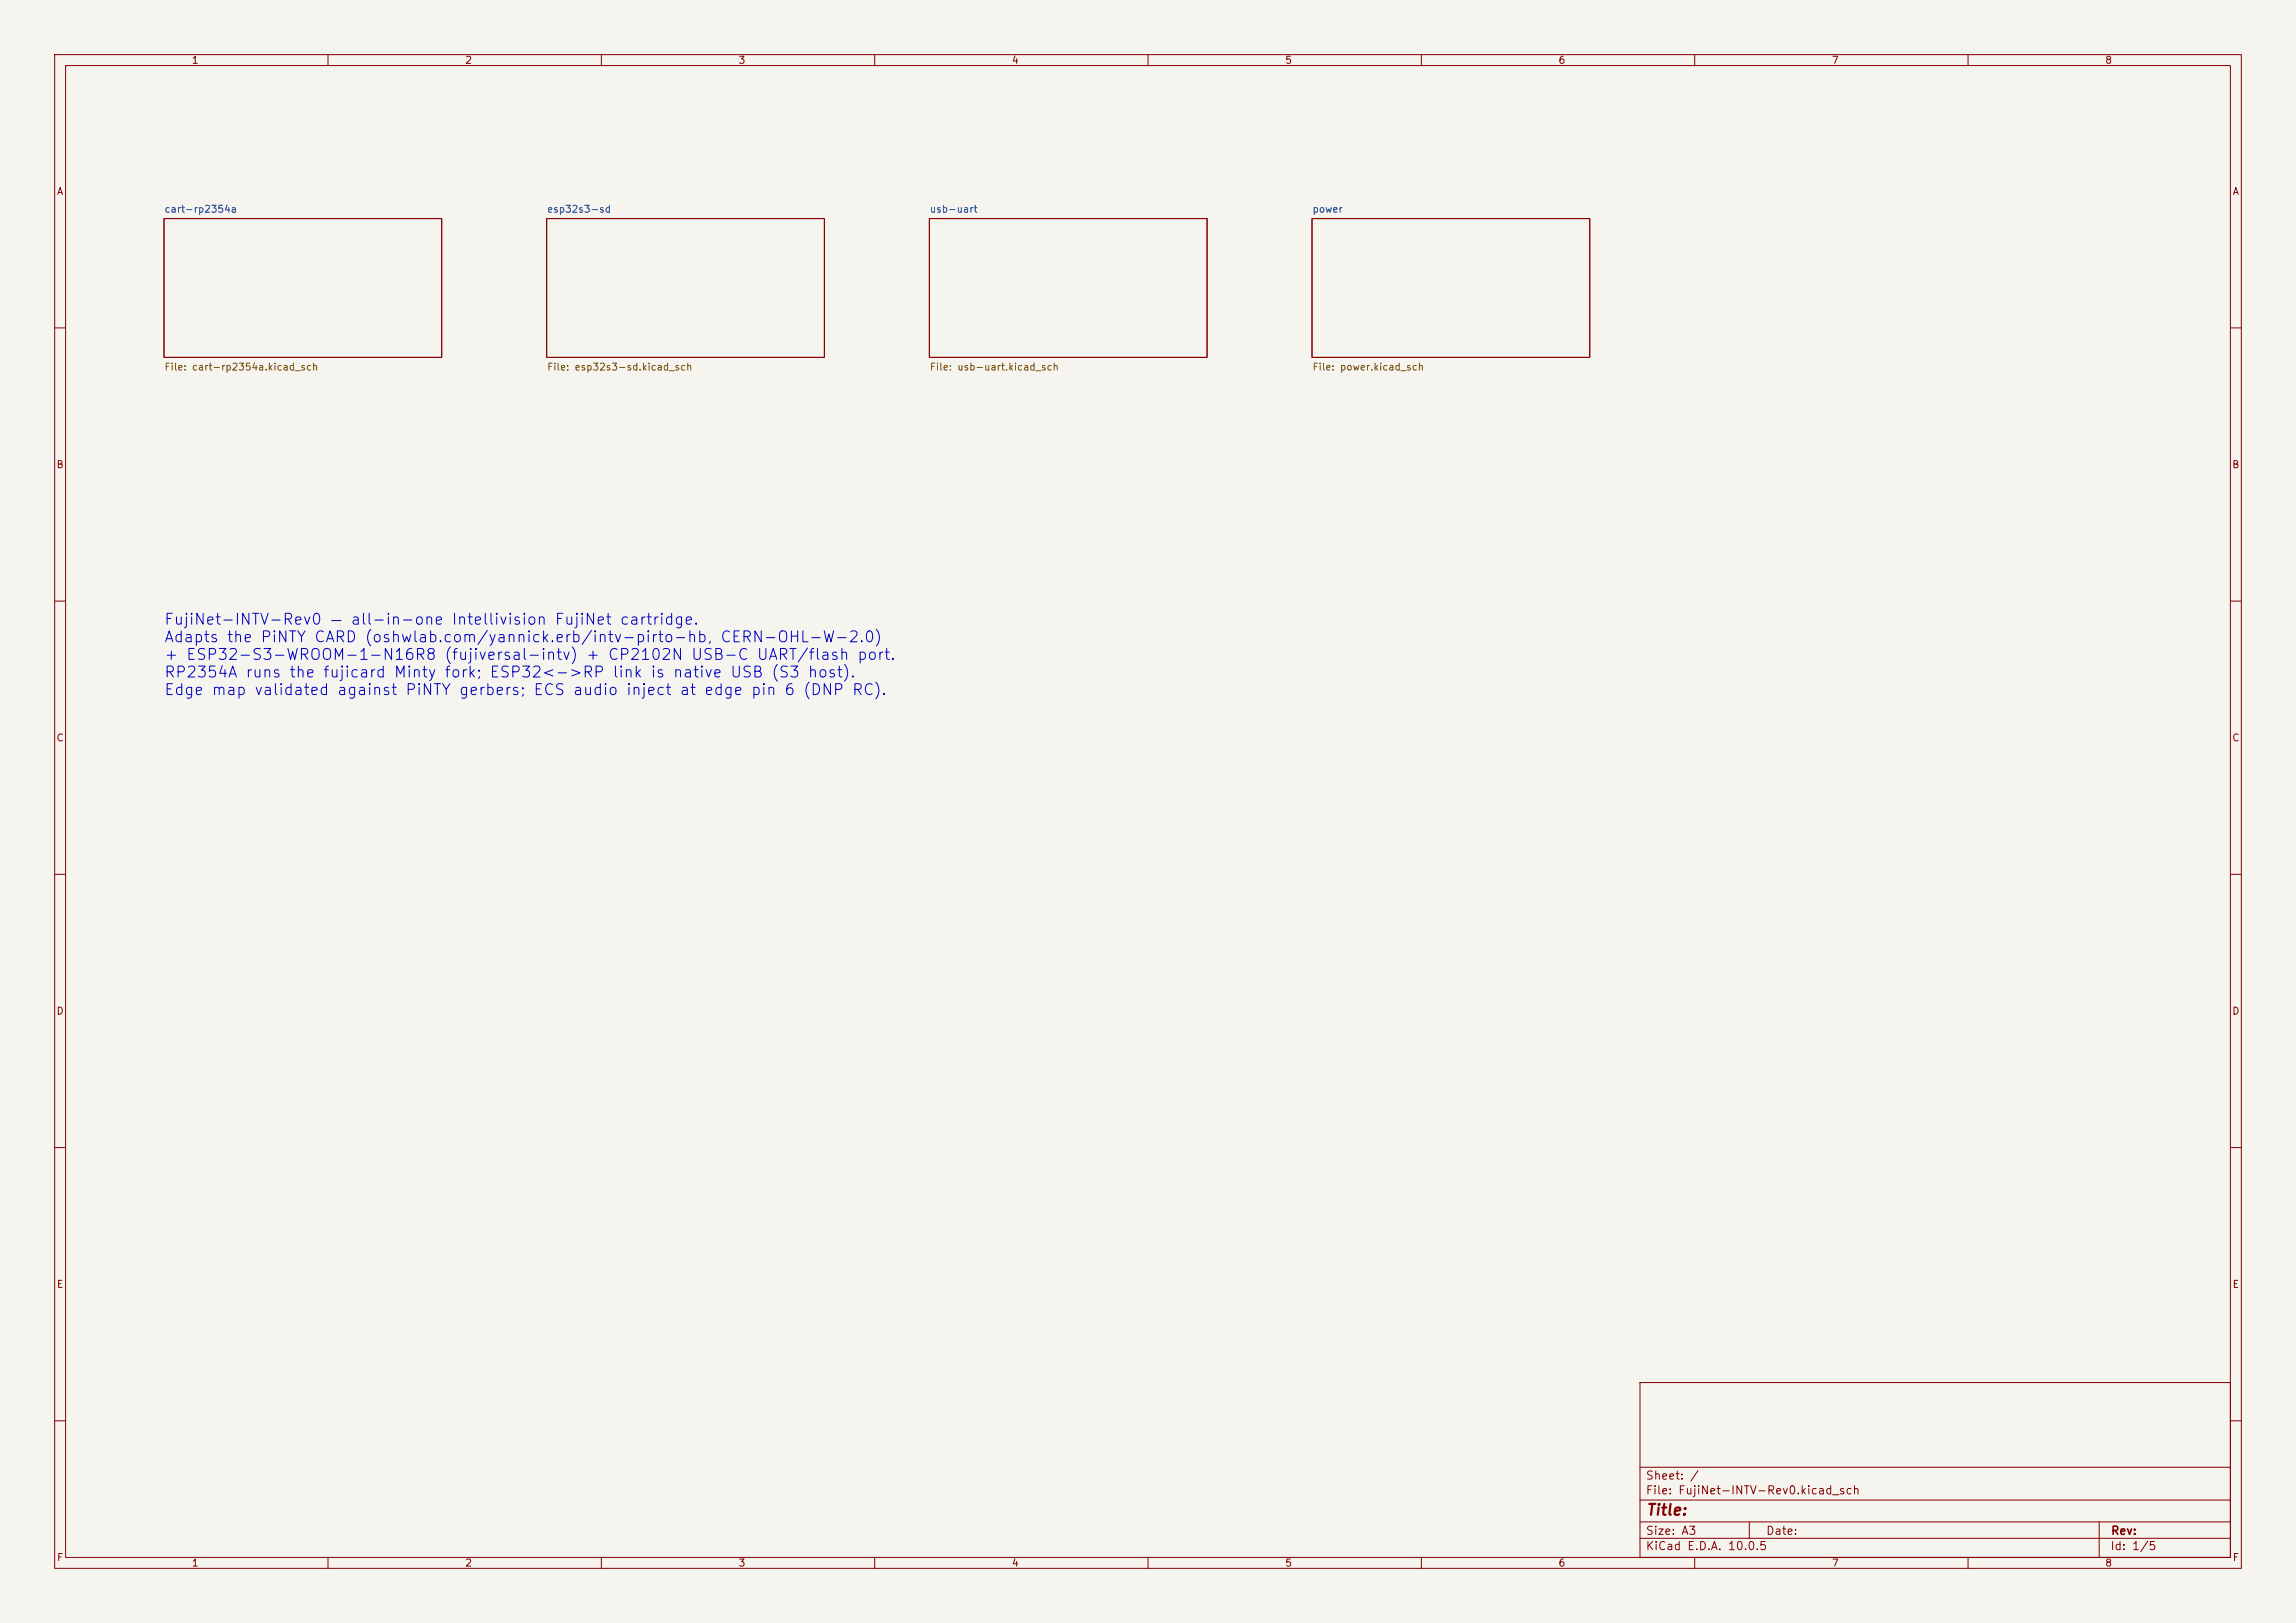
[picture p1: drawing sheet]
<svg xmlns="http://www.w3.org/2000/svg" width="420mm" height="297mm" viewBox="0 0 420 297" stroke-linecap="round" stroke-linejoin="round" font-family="sans-serif">
<defs><g id="words">
<g font-size="2" fill="#0000c2">
<text x="29.9" y="114.8">FujiNet-INTV-Rev0 — all-in-one Intellivision FujiNet cartridge.</text>
<text x="29.9" y="118.1">Adapts the PiNTY CARD (oshwlab.com/yannick.erb/intv-pirto-hb, CERN-OHL-W-2.0)</text>
<text x="29.9" y="121.3">+ ESP32-S3-WROOM-1-N16R8 (fujiversal-intv) + CP2102N USB-C UART/flash port.</text>
<text x="29.9" y="124.5">RP2354A runs the fujicard Minty fork; ESP32&lt;-&gt;RP link is native USB (S3 host).</text>
<text x="29.9" y="127.7">Edge map validated against PiNTY gerbers; ECS audio inject at edge pin 6 (DNP RC).</text>
</g>
<text font-size="2" fill="#840000" x="301" y="277.8">Title:</text>
<g font-size="1.5" fill="#840000">
<text x="300.9" y="273.8">File: FujiNet-INTV-Rev0.kicad_sch</text>
<text x="300.9" y="271.1">Sheet: /</text>
<text x="300.9" y="281.2">Size: A3</text>
<text x="322.9" y="281.2">Date:</text>
<text x="386" y="281.2">Rev:</text>
<text x="300.9" y="284">KiCad E.D.A. 10.0.5</text>
<text x="385.9" y="284">Id: 1/5</text>
</g>
<g font-size="1.3" fill="#840000">
<text x="35" y="12">1</text>
<text x="85" y="12">2</text>
<text x="135" y="12">3</text>
<text x="185" y="12">4</text>
<text x="235" y="12">5</text>
<text x="285" y="12">6</text>
<text x="335" y="12">7</text>
<text x="385" y="12">8</text>
<text x="10.3" y="36">A</text>
<text x="408.3" y="36">A</text>
<text x="10.2" y="86">B</text>
<text x="408.2" y="86">B</text>
<text x="10.2" y="136">C</text>
<text x="408.2" y="136">C</text>
<text x="10.2" y="186">D</text>
<text x="408.2" y="186">D</text>
<text x="10.3" y="236">E</text>
<text x="408.3" y="236">E</text>
<text x="10.3" y="286">F</text>
<text x="35" y="287">1</text>
<text x="85" y="287">2</text>
<text x="135" y="287">3</text>
<text x="185" y="287">4</text>
<text x="235" y="287">5</text>
<text x="285" y="287">6</text>
<text x="335" y="287">7</text>
<text x="385" y="287">8</text>
<text x="408.3" y="286">F</text>
</g>
<g font-size="1.3" fill="#006464">
<text x="30" y="39.2">cart-rp2354a</text>
<text x="100" y="39.2">esp32s3-sd</text>
<text x="170" y="39.2">usb-uart</text>
<text x="240" y="39.2">power</text>
</g>
<g font-size="1.3" fill="#725600">
<text x="30" y="68.1">File: cart-rp2354a.kicad_sch</text>
<text x="100" y="68.1">File: esp32s3-sd.kicad_sch</text>
<text x="170" y="68.1">File: usb-uart.kicad_sch</text>
<text x="240" y="68.1">File: power.kicad_sch</text>
</g>
</g></defs>
<path d="M0 0h420v297h-420z" fill="#f5f4ef" stroke="#f5f4ef" stroke-width=".18"/>
<g fill="none" stroke="#840000" stroke-width=".18">
<path d="M10 10h400v277h-400zM12 12h396v273h-396zM60 10v2M110 10v2M160 10v2M210 10v2M260 10v2M310 10v2M360 10v2M30 40h50.8v25.4h-50.8zM100 40h50.8v25.4h-50.8zM170 40h50.8v25.4h-50.8z"/>
<path d="M240 40h50.8v25.4h-50.8zM10 60h2M408 60h2M10 110h2M408 110h2M10 160h2M408 160h2M10 210h2M408 210h2M300 253h108v32h-108zM10 260h2M300 278.5h108"/>
<path d="M300 274.5h108M300 268.5h108M320 278.5v3M384 278.5v6.5M408 260h2M60 285v2M110 285v2M160 285v2M210 285v2M260 285v2M300 281.5h108M310 285v2"/>
<path d="M360 285v2"/>
</g>
<use href="#words"/>
</svg>
